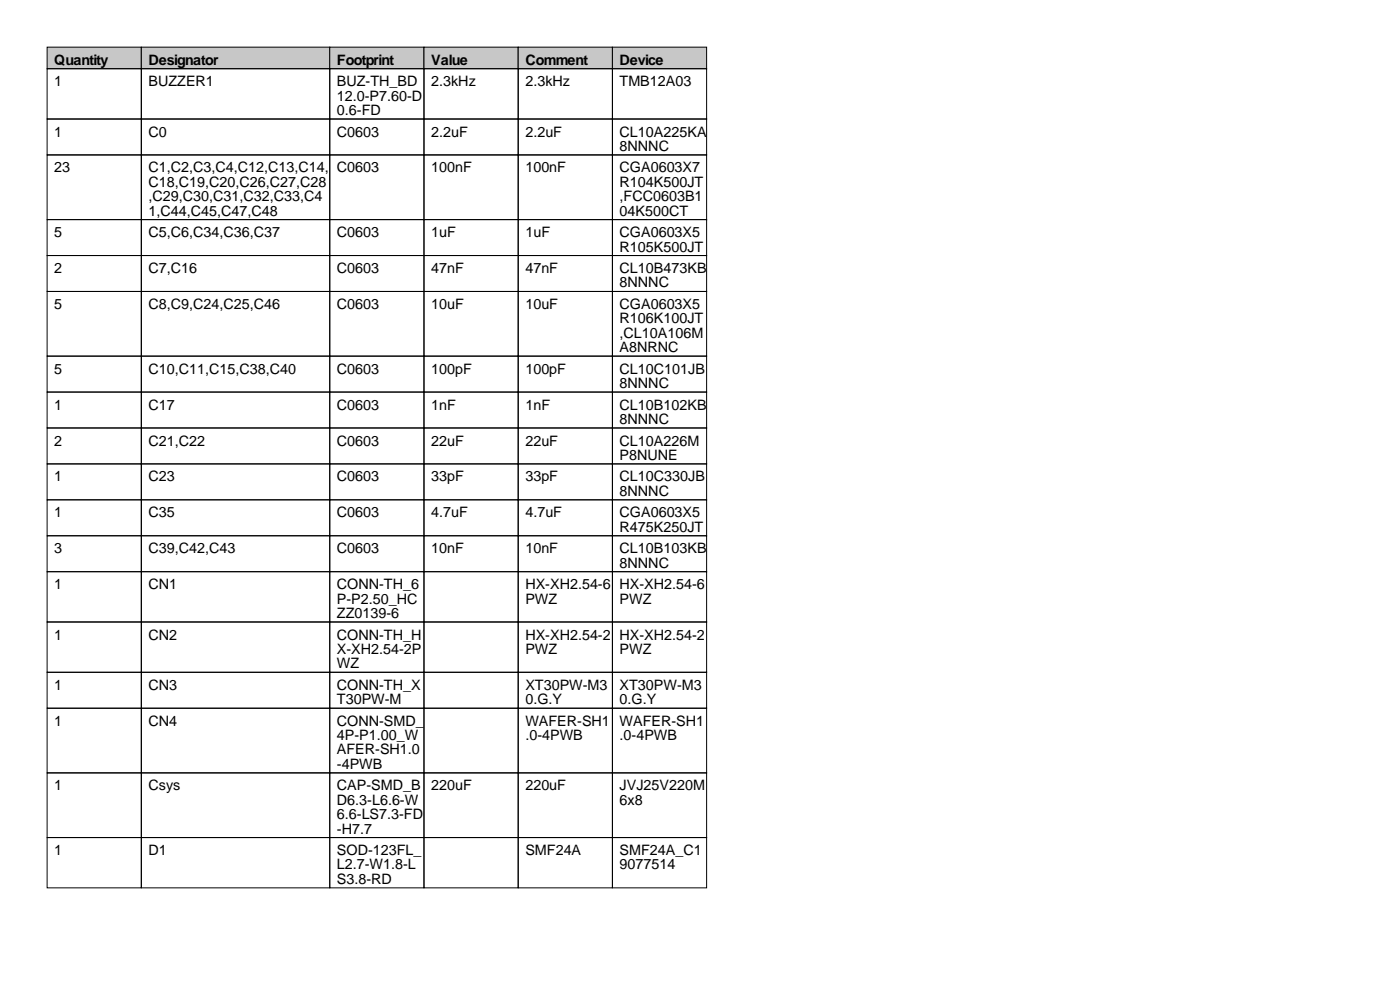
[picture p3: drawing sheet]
<svg xmlns="http://www.w3.org/2000/svg" width="297mm" height="210mm" viewBox="0 0 297 210" stroke-linecap="round" stroke-linejoin="round" font-family="sans-serif">
<defs><g id="words">
<g font-size="3">
<text x="11.5" y="13.7">Quantity</text>
<text x="31.5" y="13.7">Designator</text>
<text x="71.5" y="13.7">Footprint</text>
<text x="91.5" y="13.7">Value</text>
<text x="111.5" y="13.7">Comment</text>
<text x="131.5" y="13.7">Device</text>
<text x="11.5" y="18.3">1</text>
<text x="31.5" y="18.3">BUZZER1</text>
<text x="71.5" y="18.3">BUZ-TH_BD</text>
<text x="71.5" y="21.3">12.0-P7.60-D</text>
<text x="91.5" y="18.3">2.3kHz</text>
<text x="111.5" y="18.3">2.3kHz</text>
<text x="131.5" y="18.3">TMB12A03</text>
<text x="11.5" y="29">1</text>
<text x="31.5" y="29">C0</text>
<text x="71.5" y="24.4">0.6-FD</text>
<text x="71.5" y="29">C0603</text>
<text x="91.5" y="29">2.2uF</text>
<text x="111.5" y="29">2.2uF</text>
<text x="131.5" y="29">CL10A225KA</text>
<text x="131.5" y="32">8NNNC</text>
<text x="11.5" y="36.6">23</text>
<text x="31.5" y="36.6">C1,C2,C3,C4,C12,C13,C14,</text>
<text x="31.5" y="39.6">C18,C19,C20,C26,C27,C28</text>
<text x="71.5" y="36.6">C0603</text>
<text x="91.5" y="36.6">100nF</text>
<text x="111.5" y="36.6">100nF</text>
<text x="131.5" y="36.6">CGA0603X7</text>
<text x="131.5" y="39.6">R104K500JT</text>
<text x="31.5" y="42.7">,C29,C30,C31,C32,C33,C4</text>
<text x="31.5" y="45.7">1,C44,C45,C47,C48</text>
<text x="131.5" y="42.7">,FCC0603B1</text>
<text x="131.5" y="45.7">04K500CT</text>
<text x="11.5" y="50.3">5</text>
<text x="31.5" y="50.3">C5,C6,C34,C36,C37</text>
<text x="71.5" y="50.3">C0603</text>
<text x="91.5" y="50.3">1uF</text>
<text x="111.5" y="50.3">1uF</text>
<text x="131.5" y="50.3">CGA0603X5</text>
<text x="131.5" y="53.3">R105K500JT</text>
<text x="11.5" y="57.9">2</text>
<text x="31.5" y="57.9">C7,C16</text>
<text x="71.5" y="57.9">C0603</text>
<text x="91.5" y="57.9">47nF</text>
<text x="111.5" y="57.9">47nF</text>
<text x="131.5" y="57.9">CL10B473KB</text>
<text x="11.5" y="65.5">5</text>
<text x="31.5" y="65.5">C8,C9,C24,C25,C46</text>
<text x="71.5" y="65.5">C0603</text>
<text x="91.5" y="65.5">10uF</text>
<text x="111.5" y="65.5">10uF</text>
<text x="131.5" y="61">8NNNC</text>
<text x="131.5" y="65.5">CGA0603X5</text>
<text x="131.5" y="68.6">R106K100JT</text>
<text x="131.5" y="71.6">,CL10A106M</text>
<text x="131.5" y="74.7">A8NRNC</text>
<text x="11.5" y="79.3">5</text>
<text x="31.5" y="79.3">C10,C11,C15,C38,C40</text>
<text x="71.5" y="79.3">C0603</text>
<text x="91.5" y="79.3">100pF</text>
<text x="111.5" y="79.3">100pF</text>
<text x="131.5" y="79.3">CL10C101JB</text>
<text x="131.5" y="82.3">8NNNC</text>
<text x="11.5" y="86.9">1</text>
<text x="31.5" y="86.9">C17</text>
<text x="71.5" y="86.9">C0603</text>
<text x="91.5" y="86.9">1nF</text>
<text x="111.5" y="86.9">1nF</text>
<text x="131.5" y="86.9">CL10B102KB</text>
<text x="131.5" y="89.9">8NNNC</text>
<text x="11.5" y="94.5">2</text>
<text x="31.5" y="94.5">C21,C22</text>
<text x="71.5" y="94.5">C0603</text>
<text x="91.5" y="94.5">22uF</text>
<text x="111.5" y="94.5">22uF</text>
<text x="131.5" y="94.5">CL10A226M</text>
<text x="131.5" y="97.5">P8NUNE</text>
<text x="11.5" y="102.1">1</text>
<text x="31.5" y="102.1">C23</text>
<text x="71.5" y="102.1">C0603</text>
<text x="91.5" y="102.1">33pF</text>
<text x="111.5" y="102.1">33pF</text>
<text x="131.5" y="102.1">CL10C330JB</text>
<text x="131.5" y="105.2">8NNNC</text>
<text x="11.5" y="109.7">1</text>
<text x="31.5" y="109.7">C35</text>
<text x="71.5" y="109.7">C0603</text>
<text x="91.5" y="109.7">4.7uF</text>
<text x="111.5" y="109.7">4.7uF</text>
<text x="131.5" y="109.7">CGA0603X5</text>
<text x="131.5" y="112.8">R475K250JT</text>
<text x="11.5" y="117.4">3</text>
<text x="31.5" y="117.4">C39,C42,C43</text>
<text x="71.5" y="117.4">C0603</text>
<text x="91.5" y="117.4">10nF</text>
<text x="111.5" y="117.4">10nF</text>
<text x="131.5" y="117.4">CL10B103KB</text>
<text x="11.5" y="125">1</text>
<text x="31.5" y="125">CN1</text>
<text x="71.5" y="125">CONN-TH_6</text>
<text x="111.5" y="125">HX-XH2.54-6</text>
<text x="131.5" y="120.4">8NNNC</text>
<text x="131.5" y="125">HX-XH2.54-6</text>
<text x="71.5" y="128">P-P2.50_HC</text>
<text x="71.5" y="131.1">ZZ0139-6</text>
<text x="111.5" y="128">PWZ</text>
<text x="131.5" y="128">PWZ</text>
<text x="11.5" y="135.6">1</text>
<text x="31.5" y="135.6">CN2</text>
<text x="71.5" y="135.6">CONN-TH_H</text>
<text x="111.5" y="135.6">HX-XH2.54-2</text>
<text x="131.5" y="135.6">HX-XH2.54-2</text>
<text x="71.5" y="138.7">X-XH2.54-2P</text>
<text x="71.5" y="141.7">WZ</text>
<text x="111.5" y="138.7">PWZ</text>
<text x="131.5" y="138.7">PWZ</text>
<text x="11.5" y="146.3">1</text>
<text x="31.5" y="146.3">CN3</text>
<text x="71.5" y="146.3">CONN-TH_X</text>
<text x="71.5" y="149.4">T30PW-M</text>
<text x="111.5" y="146.3">XT30PW-M3</text>
<text x="111.5" y="149.4">0.G.Y</text>
<text x="131.5" y="146.3">XT30PW-M3</text>
<text x="131.5" y="149.4">0.G.Y</text>
<text x="11.5" y="153.9">1</text>
<text x="31.5" y="153.9">CN4</text>
<text x="71.5" y="153.9">CONN-SMD_</text>
<text x="111.5" y="153.9">WAFER-SH1</text>
<text x="131.5" y="153.9">WAFER-SH1</text>
<text x="71.5" y="157">4P-P1.00_W</text>
<text x="71.5" y="160">AFER-SH1.0</text>
<text x="111.5" y="157">.0-4PWB</text>
<text x="131.5" y="157">.0-4PWB</text>
<text x="11.5" y="167.6">1</text>
<text x="31.5" y="167.6">Csys</text>
<text x="71.5" y="163.1">-4PWB</text>
<text x="71.5" y="167.6">CAP-SMD_B</text>
<text x="91.5" y="167.6">220uF</text>
<text x="111.5" y="167.6">220uF</text>
<text x="131.5" y="167.6">JVJ25V220M</text>
<text x="71.5" y="170.7">D6.3-L6.6-W</text>
<text x="71.5" y="173.7">6.6-LS7.3-FD</text>
<text x="131.5" y="170.7">6x8</text>
<text x="71.5" y="176.8">-H7.7</text>
<text x="11.5" y="181.4">1</text>
<text x="31.5" y="181.4">D1</text>
<text x="71.5" y="181.4">SOD-123FL_</text>
<text x="71.5" y="184.4">L2.7-W1.8-L</text>
<text x="111.5" y="181.4">SMF24A</text>
<text x="131.5" y="181.4">SMF24A_C1</text>
<text x="131.5" y="184.4">9077514</text>
<text x="71.5" y="187.5">S3.8-RD</text>
</g>
</g></defs>
<g fill="#c7c7c7" stroke="#000" stroke-width=".21">
<path d="M10 10h20v4.6h-20z"/>
<path d="M30 10h40v4.6h-40z"/>
<path d="M70 10h20v4.6h-20z"/>
<path d="M90 10h20v4.6h-20z"/>
<path d="M110 10h20v4.6h-20z"/>
<path d="M130 10h20v4.6h-20z"/>
</g>
<g fill="none" stroke="#000" stroke-width=".21">
<path d="M10 14.6h20v10.6h-20zM30 14.6h40v10.6h-40zM70 14.6h20v10.6h-20zM90 14.6h20v10.6h-20zM110 14.6h20v10.6h-20zM130 14.6h20v10.6h-20zM10 25.2h20v7.7h-20zM10 32.9h20v13.7h-20zM30 25.2h40v7.7h-40zM30 32.9h40v13.7h-40zM70 25.2h20v7.7h-20zM70 32.9h20v13.7h-20z"/>
<path d="M90 25.2h20v7.7h-20zM90 32.9h20v13.7h-20zM110 25.2h20v7.7h-20zM110 32.9h20v13.7h-20zM130 25.2h20v7.7h-20zM130 32.9h20v13.7h-20zM10 46.6h20v7.6h-20zM10 54.2h20v7.6h-20zM30 46.6h40v7.6h-40zM30 54.2h40v7.6h-40zM70 46.6h20v7.6h-20zM70 54.2h20v7.6h-20z"/>
<path d="M90 46.6h20v7.6h-20zM90 54.2h20v7.6h-20zM110 46.6h20v7.6h-20zM110 54.2h20v7.6h-20zM130 46.6h20v7.6h-20zM130 54.2h20v7.6h-20zM10 61.8h20v13.7h-20zM10 75.5h20v7.7h-20zM30 61.8h40v13.7h-40zM30 75.5h40v7.7h-40zM70 61.8h20v13.7h-20zM70 75.5h20v7.7h-20z"/>
<path d="M90 61.8h20v13.7h-20zM90 75.5h20v7.7h-20zM110 61.8h20v13.7h-20zM110 75.5h20v7.7h-20zM130 61.8h20v13.7h-20zM130 75.5h20v7.7h-20zM10 83.2h20v7.6h-20zM10 90.8h20v7.6h-20zM10 98.4h20v7.6h-20zM30 83.2h40v7.6h-40zM30 90.8h40v7.6h-40zM30 98.4h40v7.6h-40z"/>
<path d="M70 83.2h20v7.6h-20zM70 90.8h20v7.6h-20zM70 98.4h20v7.6h-20zM90 83.2h20v7.6h-20zM90 90.8h20v7.6h-20zM90 98.4h20v7.6h-20zM110 83.2h20v7.6h-20zM110 90.8h20v7.6h-20zM110 98.4h20v7.6h-20zM130 83.2h20v7.6h-20zM130 90.8h20v7.6h-20zM130 98.4h20v7.6h-20z"/>
<path d="M10 106h20v7.6h-20zM10 113.6h20v7.7h-20zM30 106h40v7.6h-40zM30 113.6h40v7.7h-40zM70 106h20v7.6h-20zM70 113.6h20v7.7h-20zM90 106h20v7.6h-20zM90 113.6h20v7.7h-20zM110 106h20v7.6h-20zM110 113.6h20v7.7h-20zM130 106h20v7.6h-20zM130 113.6h20v7.7h-20z"/>
<path d="M10 121.3h20v10.6h-20zM10 131.9h20v10.7h-20zM30 121.3h40v10.6h-40zM30 131.9h40v10.7h-40zM70 121.3h20v10.6h-20zM70 131.9h20v10.7h-20zM90 121.3h20v10.6h-20zM90 131.9h20v10.7h-20zM110 121.3h20v10.6h-20zM110 131.9h20v10.7h-20zM130 121.3h20v10.6h-20zM130 131.9h20v10.7h-20z"/>
<path d="M10 142.6h20v7.6h-20zM10 150.2h20v13.7h-20zM30 142.6h40v7.6h-40zM30 150.2h40v13.7h-40zM70 142.6h20v7.6h-20zM70 150.2h20v13.7h-20zM90 142.6h20v7.6h-20zM90 150.2h20v13.7h-20zM110 142.6h20v7.6h-20zM110 150.2h20v13.7h-20zM130 142.6h20v7.6h-20zM130 150.2h20v13.7h-20z"/>
<path d="M10 163.9h20v13.7h-20zM10 177.6h20v10.7h-20zM30 163.9h40v13.7h-40zM30 177.6h40v10.7h-40zM70 163.9h20v13.7h-20zM70 177.6h20v10.7h-20zM90 163.9h20v13.7h-20zM90 177.6h20v10.7h-20zM110 163.9h20v13.7h-20zM110 177.6h20v10.7h-20zM130 163.9h20v13.7h-20zM130 177.6h20v10.7h-20z"/>
</g>
<use href="#words"/>
</svg>
